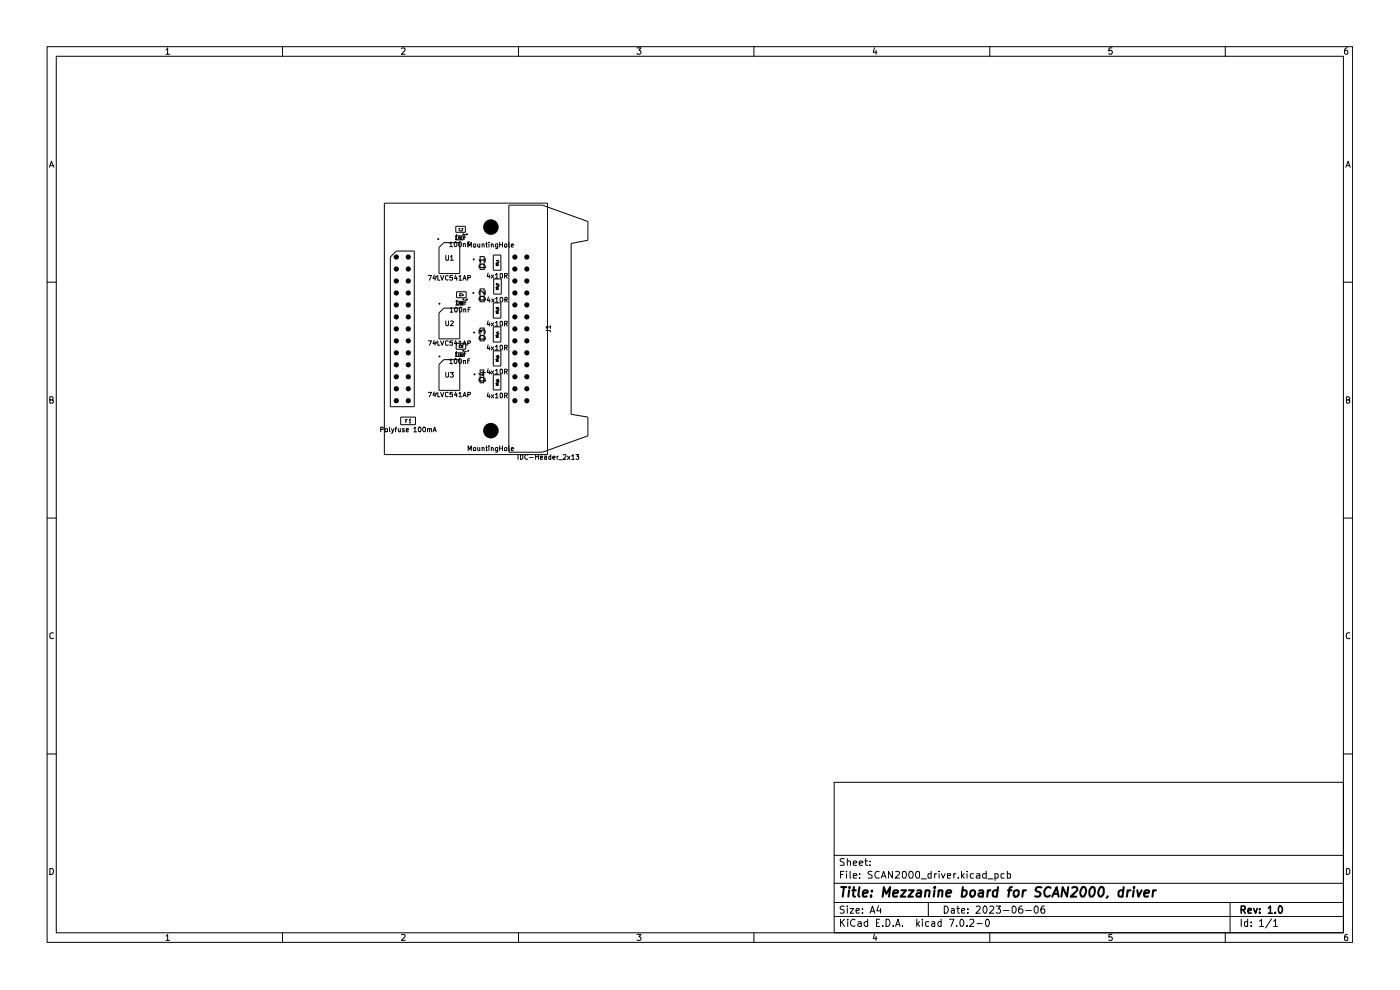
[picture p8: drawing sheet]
<svg xmlns="http://www.w3.org/2000/svg" width="297mm" height="210mm" viewBox="0 0 297 210" stroke-linecap="round" stroke-linejoin="round" font-family="sans-serif">
<g fill="none" stroke="#000" stroke-width=".21">
<path d="M10 9.9h276.9v190h-276.9zM11.9 11.9h273.1v186h-273.1zM35.2 10.6l.4-.4v1.3M35.2 11.5h.8M59.9 9.9v2M85.2 10.3l.5-.1 .2 .2-.1 .4-.6 .7h.7M110 9.9v2M135.1 10.2h.9l-.5 .5 .5 .2v.4l-.3 .2h-.4l-.2-.2M159.9 9.9v2M185.5 10.2l-.3 .9h.8M185.8 10.7v.8M210 9.9v2"/>
<path d="M235.9 10.2h-.6l-.1 .6 .2-.1h.3l.3 .2v.4l-.3 .2h-.3l-.2-.2M259.9 9.9v2M285.8 10.2h-.2l-.4 .3v.8l.3 .2 .4-.2-.1-.5-.3-.1-.3 .2M10.5 35.5l.4-1.3 .5 1.3M10.7 35.1h.6M285.5 35.5l.5-1.3 .4 1.3M285.7 35.1h.6M10 59.9h1.9M81.5 43.1h34.7v53.3h-34.7zM82.8 54.5l1.3-1.2h3.8v33h-5.1zM90.8 58.4h.7l-.4 1M92.1 58.3l-.2 .8h.6"/>
<path d="M92.3 58.8v.6M92.9 58.4v1h.4M93.5 58.4l.3 1 .3-1M94.1 51.5h3.4v6.5h-4.4v-5.5zM94.6 54.2l.1 1h.4l.1-.2v-.8M95.1 58.5l-.3-.1-.3 .3v.5l.3 .2 .3-.1M95.4 51.6l.3-.3v1M95.4 52.3h.6M95.6 54.5l.2-.3v1M95.6 55.2h.6M96 58.4h-.5l-.1 .5 .5-.1 .1 .5h-.6M96.4 51.4l.2-.1a.53 .53 0 0 1 .3 .5 .53 .53 0 0 1-.4 .5l-.2-.3z"/>
<path d="M96.6 50.1l.3-.3v1M96.6 50.8h.5M96.7 58.3l-.3 .8h.6M96.7 48h2v1.3h-2zM96.7 50h1.6v.9h-1.6zM96.9 58.8v.6M97.4 51.4l.2-.1 .3 .3v.6l-.2 .1-.3-.1zM97.4 58.7l.2-.3v1M97.4 59.4h.6M97.5 50.3h-.3v.3l.3 .1M97.5 50.1l.1 .7 .4-.1M97.7 48.5h-.3v.4h.3"/>
<path d="M97.7 50.4v-.2v.5M97.7 50.7h.2M97.9 48.5h.3v.1l-.4 .4h.4M98 50.1v.7M98.2 59.4l.3-1 .4 1M98.3 51.7h.4v.6M98.3 51.6v.7M98.3 59.1h.5M98.5 50.3h.3M99 49.8h-.5v1M99.2 58.9h.5l.1-.3-.6-.2v1M99.2 51.8h.4"/>
<path d="M99.3 52.4v-1l.4 .8 .3-.8v1M99.7 51.3h-.5v1M100.5 51.8h.4l-.1 .6h-.3zM101.3 51.7l.1 .7 .4-.1M101.8 51.7v.7M101.9 54.4h.8v2.7h-.8zM102.3 51.8l.2-.1 .2 .2v.5M102.3 51.7v.7M103 51.7h.4M103.2 51.4v1h.2M103.4 47.6v1M103.4 48.1h.5"/>
<path d="M103.5 57.9l-.1 .8h.6M103.7 51.4v.1M103.7 51.7v.7M103.8 58.3v.7M103.9 47.6v1M104.2 51.8l.3-.1 .1 .2v.5M104.2 51.7v.7M104.2 58.3l.5 .7M104.3 47.9l.3-.3v1M104.3 48.6h.6M104.6 54.1h1.7v3.2h-1.7zM104.7 58.3l-.5 .7"/>
<path d="M104.7 59.2h1.6v3.2h-1.6zM105.1 58.2l.3-.2v1M105.1 59h.6M105.3 55.6h.5l-.5 .3h.5M105.5 56.3v-.2h-.2v.2h.5M105.6 51.7v.9l-.1 .1h-.3M105.6 51.8l-.4-.1-.1 .3 .1 .4h.4M105.8 55.2h-.5l.1 .2M105.8 56.1l-.3 .2M105.8 55.1v.3M106 51.4v1M106 51.9h.6"/>
<path d="M106.2 58h.3l.1 .2v.6l-.2 .2-.3-.2zM106.6 51.4v1M107 58.5l.6-.1v-.3l-.6-.1v1M107.1 51.8h.4l-.1 .6h-.3zM107.3 58.5l.3 .5M107.9 51.4v.8l.2 .2M107.9 43.5h7.2l9.6 3.5v4l-3.5 .6v36.3l3.5 .6v4l-9.6 3.4h-7.2zM108.5 52.1l.5-.1-.2-.3-.3 .2v.3v.2h.4M285 59.9h1.9M90.8 72.3h.7l-.4 .9M92.1 72.2l-.2 .7h.6M92.3 72.6v.6"/>
<path d="M92.9 72.3v.9h.4M93.1 77.3l1-1h3.4v6.5h-4.4zM93.1 66.4l1-1h3.4v6.5h-4.4zM93.5 72.3l.3 .9 .3-.9M94.6 79v.8l.1 .2 .5-.2v-.8M94.6 68.1v.8l.1 .2 .5-.2v-.8M95.1 72.4l-.4-.1-.2 .2v.6l.2 .1 .4-.1M95.4 76.4l.3-.3v1M95.4 77.1h.6M95.5 79h.7l-.4 .3 .4 .3v.2l-.3 .2-.4-.1M95.5 65.4l.3-.2v1M95.5 66.2h.6"/>
<path d="M95.6 68.2l.3-.1 .3 .2-.7 .8h.7M96 72.3h-.5l-.1 .4h.6v.4h-.6M96.4 76.2l.1-.1a.52 .52 0 0 1 .5 .5 .52 .52 0 0 1-.4 .5l-.3-.4zM96.5 65.3l.1-.1a.52 .52 0 0 1 .5 .5 .52 .52 0 0 1-.4 .5l-.3-.4zM96.6 74.8l.3-.2v1M96.6 75.6h1.7v-.8h-1.6v.8M96.7 63.9l.2-.2v1M96.7 72.2l-.3 .7h.6M96.7 64.7h1.7v-.8h-1.5v.8M96.8 72.8h2v1.3h-2zM96.9 61.9h2v1.3h-2zM96.9 72.6v.6"/>
<path d="M97.4 76.2l.3-.1 .2 .2v.6l-.3 .2a.68 .68 0 0 1-.2-.9zM97.4 72.6l.2-.3v.9M97.4 73.2h.6M97.5 75.1h-.3v.2l.3 .1M97.5 65.2h.4l.1 .2v.6l-.3 .2-.3-.2zM97.6 64.1l-.3 .2 .3 .2M97.6 74.9v.6l.3 .1 .1-.2M97.7 64v.6l.3 .1 .1-.2M97.7 73.3l-.2-.1-.1 .2 .1 .3 .2-.1M97.7 64.1h.3l-.2 .2h.2v.2h-.3M97.8 75.1h-.1v.1h.2v.2h-.2M97.8 62.4l-.2-.1-.1 .1 .1 .4 .2-.1"/>
<path d="M98 74.9v.7M98.1 62.3l-.1 .3h.3M98.1 64v.7M98.2 73.2l-.3 .2v.2l.3 .1-.1-.3-.2 .1M98.2 73.2l.3-.9 .4 .9M98.3 62.4v.4M98.3 76.5h.4v.6M98.3 76.5v.6M98.3 73h.5M98.4 65.6l.4-.1v.7M98.4 65.5v.7M98.5 75h.3"/>
<path d="M98.6 64.1h.3M99 74.6h-.5v1M99.1 63.7h-.5v1M99.2 72.8l.5-.1v-.4h-.5v.9M99.2 76.5h.4M99.3 65.6h.4M99.7 76.1h-.5v1M99.8 65.2h-.5v1M101.9 78.5h.7v2.7h-.7zM101.9 61.3h.8v2.7h-.8zM101.9 69.6h.8v2.7h-.8zM103.5 78.2l-.1 .8h.6"/>
<path d="M103.5 73.1l-.1 .8h.6M103.5 68.1l-.1 .7h.6M103.6 63l-.2 .8h.6M103.8 63.4v.7M103.8 68.5v.7M103.8 73.6v.7M103.8 78.7v.6M104.2 78.7l.5 .6M104.2 73.6l.5 .7M104.2 68.5l.5 .7M104.3 63.4l.5 .7M104.6 64.3h1.7v3.2h-1.7z"/>
<path d="M104.6 69.3h1.7v3.3h-1.7zM104.6 74.4h1.7v3.2h-1.7zM104.6 79.5h1.7v3.2h-1.7zM104.7 78.7l-.5 .6M104.7 73.6l-.5 .7M104.7 68.5l-.5 .7M104.8 63.4l-.5 .7M105.1 78.6l.3-.3v1M105.1 73.5l.3-.3v1.1M105.1 68.4l.3-.2v1M105.1 79.3h.6M105.1 74.3h.6"/>
<path d="M105.1 69.2h.6M105.2 63.3l.2-.2v1M105.2 64.1h.5M105.3 75.9h.5l-.5 .3h.5M105.3 75.5v.1l.2 .1v-.2l.2-.1v.3M105.3 70.8h.5l-.5 .4h.5M105.3 65.7h.5l-.5 .4h.5M105.3 65.6v-.4l.2 .2 .2-.2v.4M105.3 60.7h.5l-.5 .3h.5M105.5 70.4h.3M105.5 76.7v-.3h-.2v.3h.5M105.5 71.6v-.3h-.2v.3h.5"/>
<path d="M105.5 66.5v-.3h-.2v.3h.5M105.5 61.4v-.2l-.2 .1v.1h.5M105.6 70.3v.4l-.4-.2M105.8 60.2v.3l-.3-.3h-.2l.1 .3M105.8 76.4l-.3 .2M105.8 71.3l-.3 .2M105.8 66.2l-.3 .2M105.8 61.2l-.3 .1M106.1 63.2l.2-.1a.52 .52 0 0 1 .4 .4 .52 .52 0 0 1-.4 .6l-.2-.3zM106.2 78.3h.3l.1 .2v.6l-.2 .2-.3-.2zM106.2 73.2h.3l.1 .2v.6l-.2 .3-.3-.3zM106.2 68.2h.3l.1 .1v.6l-.2 .3-.3-.3z"/>
<path d="M107 78.8l.6-.1v-.3l-.6-.1v1M107 73.7h.6v-.4l-.6-.1v1.1M107 68.7l.6-.1v-.4h-.6v1M107.1 63.6l.5-.1v-.3l-.5-.1v1M107.3 78.8l.3 .5M107.3 73.7l.3 .6M107.3 68.7l.3 .5M107.4 63.6l.2 .5M115.8 70.1h.9l.1 .3M116.8 69.3h-1l.3 .4M116.8 69.1v.6M10.6 84.8h.5l.2-.1v-.4l-.2-.1h-.5v1.3l.7-.1v-.3l-.2-.3"/>
<path d="M80.8 91.1h.4l.1-.4-.5-.1v1M81.7 91l.4-.1 .1 .6h-.5zM82.6 90.6v.8l.2 .2M83.1 90.9l.2 .7M83.6 90.9l-.4 1h-.1M83.8 90.9h.4M84.2 90.6l-.3 .2v.8M84.5 90.9v.5l.2 .2 .2-.1M84.9 90.9v.7M85 88.5h3.1v1.6h-3.1zM85.8 90.9h-.4l-.1 .2 .5 .2v.2h-.5M86.1 89.3h.2"/>
<path d="M86.2 91.3l.4-.1v-.3h-.4v.6h.4M86.5 88.9h-.4v.8M86.7 89.1l.3-.2v.8M86.7 89.7h.5M87.8 90.8l.3-.2v1M87.8 91.6h.6M88.8 90.7l.2-.1a.54 .54 0 0 1 .3 .5 .54 .54 0 0 1-.3 .5l-.3-.4zM89.9 90.6l.4 .2v.6l-.3 .2a.58 .58 0 0 1-.1-1zM90.7 91l.4-.1v.7M90.7 90.9v.7M90.8 83.2h.7l-.4 1M91.1 91.1l.1-.2h.3v.7"/>
<path d="M91.9 91.6l.3-1 .3 1M91.9 91.3h.6M92.1 83.1l-.2 .7h.6M92.3 83.5v.7M92.9 83.2v1h.4M93.5 83.2l.3 1 .3-1M95.1 83.3l-.4-.1-.2 .2v.6l.2 .2 .4-.1M96 83.2h-.5l-.1 .4h.6v.5h-.6M96.7 83.1l-.3 .7h.6M96.9 83.5v.7M97.4 83.5l.2-.3v1M97.4 84.2h.6"/>
<path d="M98.2 84.2l.3-1 .4 1M98.3 83.9h.5M99.2 83.7l.5-.1v-.4h-.5v1M99.3 95.6v-1l.4 .7 .3-.7v1M100.5 95h.4l-.1 .6h-.3zM101.3 94.9l.1 .7 .4-.1M101.8 94.9v.7M102.3 95l.2-.1 .2 .2v.5M102.3 94.9v.7M103 94.9h.4M103.2 94.6v1h.2M103.4 91.3h.5"/>
<path d="M103.4 90.8v1M103.5 83.3l-.1 .8h.6M103.7 94.6v.1M103.7 94.9v.7M103.8 83.7v.7M103.9 90.8v1M104.2 95l.3-.1 .1 .2v.5M104.2 94.9v.7M104.2 83.7l.5 .7M104.3 90.9l.2-.1 .4 .1v.4l-.6 .5h.6M104.7 83.7l-.5 .7M105.1 83.6l.3-.2v1"/>
<path d="M105.1 84.4h.6M105.3 81h.5l-.5 .3h.5M105.3 80.6v.1l.4 .1v-.3l-.2 .1v.2M105.5 81.7v-.2h-.2v.2h.5M105.6 94.9v.9l-.1 .1h-.3M105.6 95l-.4-.1-.1 .3 .1 .4h.4M105.8 81.5l-.3 .2M106 94.6v1M106 95.1h.6M106.2 83.4h.3l.1 .2v.6l-.2 .2-.3-.2zM106.6 94.6v1M107 83.9l.6-.1v-.3l-.6-.1v1"/>
<path d="M107.1 95h.4l-.1 .6h-.3zM107.3 83.9l.3 .5M107.9 94.6v.8l.2 .2M108.5 95.2h.5l-.2-.3-.3 .2v.3v.2h.4M109.9 96.4v1M110.4 96.4h.3l.2 .3v.5l-.3 .2h-.2zM111.9 96.5l-.4-.1-.2 .3v.5l.4 .2h.2M112.4 97h.7M113.6 96.4v1M113.6 96.9h.6M114.2 96.4v1M114.6 97.1l.5-.1v-.2h-.5v.6h.5"/>
<path d="M115.5 96.8h.4v.6M115.9 97l-.4 .1v.3h.4M116.8 96.8l-.4 .1v.5h.4M116.8 96.4v1M117.3 97.1l.5-.1-.1-.2-.4 .1v.4l.1 .1h.3M118.2 96.8v.6M118.4 96.8l-.2 .1M118.5 97.5h.8M119.5 96.5l.5-.1 .1 .5-.6 .5h.6M120.4 96.8l.5 .6M120.9 96.8l-.5 .6M121.2 96.7l.4-.3v1"/>
<path d="M121.2 97.4h.6M122.2 96.4h.6l-.4 .4 .4 .1v.5h-.6M285.7 84.8h.4l.2-.2-.2-.4h-.4v1.3l.6-.2v-.4l-.2-.1M10 109.9h1.9M285 109.9h1.9M11.3 134.3l-.3-.1-.4 .3v.7l.2 .3 .5-.1M286.3 134.3l-.2-.1a.74 .74 0 0 0-.3 1.3l.5-.1M10 159.9h1.9M285 159.9h1.9M177 165.9h108v32h-108zM10.6 184.2h.5l.2 .2v.9l-.4 .2h-.3zM35.2 198.5l.4-.3v1.3"/>
<path d="M35.2 199.5h.8M59.9 197.9v2M85.2 198.3l.5-.1 .2 .3-.1 .3-.6 .7h.7M110 197.9v2M135.1 198.2h.9l-.5 .5 .5 .3-.1 .4h-.8M159.9 197.9v2M177 194.4h108M177 191.4h108M177 187.4h108M177 181.4h108M178.3 195v1.5M178.3 185.5h.5"/>
<path d="M178.6 195.7l.6 .8M179.1 192.3a.6 .6 0 0 0-.9 .1l.2 .5 .7 .2v.4a.64 .64 0 0 1-.9 .1M179.1 184.8h-.8v1.5M179.1 182.2l-.5-.1-.4 .3 .1 .3 .8 .3v.5l-.9 .1M179.2 195l-.9 .8M179.6 184.8v.1M179.6 185.3v1M179.7 192.2v.2M179.7 182.7l.5-.1 .2 .2v.8M179.7 182.1v1.5M179.7 192.7v1M179.8 195v.2"/>
<path d="M179.8 195.5v1M180.3 192.7h.8l-.8 1h.8M180.3 184.8v1.3l.2 .2M181 185.8l.8-.1-.1-.4h-.6l-.1 .2 .1 .8h.6M181 183.1l.8-.1-.1-.3-.4-.1-.3 .2 .1 .8h.6M181.4 195.2v-.1a.71 .71 0 0 0-1 .6 .71 .71 0 0 0 1 .7v-.1M181.6 193.2l.7-.2v-.2l-.5-.1-.2 .3 .1 .6h.6M182 195.6h.6l.1 .9M182.3 183.1l.7-.1v-.3l-.5-.1-.2 .2 .1 .8h.6M182.4 186.2v.1M182.4 185.3v.2M182.7 195.8l-.5 .1-.3 .3 .3 .3 .5-.1"/>
<path d="M183 193.5v.2M183 192.8v.2M183.5 182.6h.6M183.6 182.1v1.3l.1 .2h.4M184.1 195.6a.52 .52 0 0 0-.8 .1l.2 .7h.6M184.1 195v1.5M184.6 193.7l.5-1.5 .5 1.5M184.6 183.5v.1M184.6 182.7v.1M184.7 193.3h.8M185 184.9l-.5-.1-.4 .3 .2 .3 .7 .4v.4l-.9 .1M185.5 198.1l-.3 .9h.8"/>
<path d="M185.8 198.6v.9M185.9 195.7h.4M186.3 192.1l-.3 1.1h.9M186.5 184.9a.74 .74 0 0 0-.9 .4 .74 .74 0 0 0 .3 1l.6-.1M186.6 195h-.7v1.5h.7M186.8 192.7v1M186.9 186.3l.5-1.5 .6 1.5M187.1 185.8h.7M187.3 196.3v.2M188 195a.77 .77 0 0 1 .8 .7 .77 .77 0 0 1-.8 .8zM189.3 184.8v1.5l-.8-1.5v1.5M189.5 196.3v.2"/>
<path d="M190 196.5l.5-1.5 .4 1.5M190 184.9h.8v.3l-.9 1.1h.9M190.1 196.1h.7M191.4 196.3v.2M191.5 184.9l.4-.1a.88 .88 0 0 1 .1 1.5h-.4l-.2-.3zM193 184.9l.3-.1a.88 .88 0 0 1 .2 1.5h-.5l-.1-.3-.1-.7zM194.4 184.9l.3-.1 .4 .3v.9l-.2 .3h-.4l-.2-.3-.1-.7zM194.5 195v1.5M194.6 195.9l.5 .6M195.1 195.5l-.6 .6M195.4 186.4h1.1M195.7 195v.2"/>
<path d="M195.7 195.5v1M196.9 191.4v3M197 195.6l-.4-.1-.3 .2 .1 .7h.6M197.5 184.8v1.5h-.6v-1h.6M197.7 195.6h.6v.9M198.3 195.8l-.5 .1-.2 .3 .2 .3 .5-.1M198.3 185.3v1M198.7 185.3h-.3l-.1 .3M199.2 184.8v.1M199.2 185.3v1M199.6 195.6l-.4-.1-.2 .2v.6l.2 .2 .4-.1M199.6 195v1.5"/>
<path d="M199.7 185.3l.4 1 .4-1M200.3 192.2a.77 .77 0 0 1 .9 .8 .77 .77 0 0 1-.9 .7zM201 185.8l.7-.1-.1-.4h-.6v1h.6M201.4 195h1l-.6 1.5M201.8 192.8h.6v.9M202.4 185.3v1M202.4 193l-.5 .1-.1 .3 .1 .3 .5-.1M202.8 185.3h-.4v.3M202.9 196.3v.2M202.9 192.7h.6M203.2 192.2v1.3l.3 .2M203.3 186.2v.1"/>
<path d="M203.7 195.2l.3-.2a.82 .82 0 0 1 .5 .7 .82 .82 0 0 1-.5 .8l-.3-.2-.1-.4zM204 193.2l.6-.2v-.2l-.4-.1-.2 .3v.6h.6M204 184.8v1.5M204.1 185.8l.5 .5M204.6 185.3l-.6 .5M205.1 196.3v.2M205.1 184.8v.1M205.1 185.3v1M205.3 193.5v.2M205.3 192.8v.2M205.7 195.2l.6-.2 .3 .4-.9 1.1h.9M206.5 185.3h-.5l-.2 .3 .2 .7h.5"/>
<path d="M207.1 192.4l.6-.2 .2 .4-.9 1.1h.9M207.2 185.3h.6l.1 .2v.8h-.7v-.5l.7-.1M207.3 195.9h1.1M208.9 192.2a.78 .78 0 0 1 .6 .6 .78 .78 0 0 1-.3 .7l-.3 .2-.3-.3a.99 .99 0 0 1 .3-1.2zM209.2 195.1l.2-.1a.89 .89 0 0 1 .3 1.4l-.2 .1a.89 .89 0 0 1-.3-1.4zM209.2 184.8v1.5h-.6l-.2-.3 .1-.6 .7-.1M209.5 186.4h1.1M210 192.4l.1-.2h.5l.2 .4-.9 1.1h.9M210 197.9v2M211.1 186.3l.6-.1v-.6l-.1-.3h-.5v1.5M211.3 192.2h1l-.6 .6h.3l.3 .2-.1 .5-.2 .2h-.5l-.2-.2M212.8 193.1h1.2"/>
<path d="M213 185.3h-.6l-.1 .3 .1 .7h.6M213.7 184.8v1.5h.6v-1h-.6M214.7 192.4l.4-.2a.82 .82 0 0 1 .5 .8 .82 .82 0 0 1-.5 .7l-.4-.3zM216.8 192.2a.68 .68 0 0 0-.7 .7v.5l.3 .3 .5-.2 .1-.5a.54 .54 0 0 0-.9 0M217.6 193.1h1.2M219.7 192.2l.5 .2v1l-.3 .3-.4-.3a.99 .99 0 0 1 .2-1.2zM221.6 192.2h-.4l-.1 .2a.99 .99 0 0 0 0 1.3l.5-.1 .1-.6-.3-.2h-.3l-.3 .2M235.9 198.2h-.6l-.1 .6h.7v.6h-.7M259.9 197.9v2M260.9 191.4v6.5M263.3 195v1.5M264.7 195.6l-.5-.1-.2 .2 .1 .7h.6"/>
<path d="M264.7 195v1.5M265.4 196.3v.2M265.4 195.6v.1M267.2 195.4l.4-.4v1.5M267.2 196.5h.9M269.7 194.9l-1.2 1.9M270.2 195.4l.4-.4v1.5M270.2 196.5h.8M285.7 184.2h.4l.2 .3v.7l-.4 .3h-.2zM285.8 198.2l-.4 .1-.2 .2v.9h.7v-.6l-.4-.1-.3 .1v.2"/>
</g>
<path d="M263.3 193h.8v-.7l-.8-.1v1.5M263.6 193l.6 .7M264.8 193.2l.6-.2v-.2l-.5-.1-.1 .3v.6h.6M265.9 192.7l.5 1 .3-1M267.2 193.5v.2M267.2 192.8v.2M269.1 192.6l.4-.4v1.5M269.1 193.7h.8M270.5 193.5v.2M271.4 192.3l.1-.1a.82 .82 0 0 1 .5 .8 .82 .82 0 0 1-.5 .7 1.1 1.1 0 0 1-.1-1.4z" fill="none" stroke="#000" stroke-width=".34"/>
<g fill="none" stroke="#000" stroke-width=".42">
<path d="M178.4 188.2h1.1M179 188.2l-.2 2M180.1 188.8l-.1 1.4M180.2 188.2v.1M180.8 188.8h.8M181.1 188.2l-.1 1.7 .1 .2 .3 .1M182.3 188.2l-.2 1.7 .2 .3M183.1 189.5l.9-.1v-.5l-.6-.1-.3 .3v1h.8M184.8 189.9v.3M185 188.9v.2M187.2 190.2l.3-2 .5 1.4 .8-1.4-.2 2M189.5 189.5l1-.1v-.5l-.6-.1-.4 .3v1h.8"/>
<path d="M191.2 188.8h1l-1.2 1.4h1.1M192.8 188.8h1l-1.1 1.4h1M194.6 188.9h.8l-.1 1.3M195.5 189.4h-.8l-.3 .5 .2 .3 .7-.1M196.4 189l.1-.1a.48 .48 0 0 1 .7 .2l-.1 1.1M196.4 188.8l-.2 1.4M198.2 188.8l-.1 1.4M198.3 188.2l-.1 .1h.2l-.1-.1-.1 .1M199.1 189l.3-.2 .5 .1v1.3M199.2 188.8l-.2 1.4M200.8 189.5l.9-.1v-.5l-.6-.1-.3 .3v1h.7M204.2 188.9l.6-.1 .3 .4-.1 .6-.2 .3h-.8"/>
<path d="M204.3 188.2l-.3 2M205.9 189l.4-.2 .5 .2-.1 .9a.52 .52 0 0 1-.8 .2l-.1-.3zM207.7 188.9h.8v1.3M208.6 189.4l-1 .1a.45 .45 0 0 0 .2 .7l.7-.1M209.6 188.8l-.2 1.4M210.1 188.8l-.6 .4M211.6 188.9a.77 .77 0 0 0-1 .3v.7a.6 .6 0 0 0 .9 .2M211.7 188.2l-.2 2M213.8 188.8h.8M214.7 188.2l-.5 .1v.1l-.3 1.8M215.2 189l.3-.2 .5 .1 .1 .9a.62 .62 0 0 1-.9 .3l-.2-.3zM217 188.8l-.1 1.4"/>
<path d="M217.6 188.8l-.4 .1-.2 .3M220.9 188.3a.79 .79 0 0 0-1.1 .3l-.1 .2 .1 .2a.95 .95 0 0 1 1 .6l-.3 .5h-.9M222.9 188.3a1.03 1.03 0 0 0-1.2 .3 1.03 1.03 0 0 0-.1 1.3 .66 .66 0 0 0 1.1 0M223.2 190.2l1-2 .4 2M223.5 189.6h.9M226.6 188.2l-.2 2-1-2-.2 2M227.5 188.3l.2-.1 .7 .1a.51 .51 0 0 1 0 .7l-1.3 1.2h1.2M229.5 188.3l.5-.1a.67 .67 0 0 1 .4 .7l-.4 1.2-.4 .1a1.29 1.29 0 0 1-.1-1.9zM231.4 188.3l.3-.1 .4 .1a1.63 1.63 0 0 1-.4 1.9l-.4-.1a1.45 1.45 0 0 1 .1-1.8zM233.3 188.3l.3-.1 .5 .1a1.52 1.52 0 0 1-.4 1.8l-.3 .1a1.29 1.29 0 0 1-.1-1.9zM235 190.1l-.3 .4M238.3 188.9a.77 .77 0 0 0-1 .3v.7a.6 .6 0 0 0 .8 .2"/>
<path d="M238.4 188.2l-.3 2M239.2 188.8l-.1 1.4M239.8 188.8l-.4 .1-.2 .3M240.5 188.8l-.2 1.4M240.6 188.2v.1M241.3 188.8l.2 1.4 .7-1.4M242.8 189.5l.9-.1v-.5l-.6-.1-.3 .3v1h.7M244.6 188.8l-.1 1.4M245.2 188.8l-.4 .1-.2 .3"/>
</g>
<path d="M101.7 56.3a.66 .66 0 0 1 .8-.3 .66 .66 0 0 1 .4 .8h-1.3zM102.9 55.2h-1.3l.4 .4M102.9 54.8v.8M101.6 70.7v-.7l.5 .4v-.3l.3-.1 .4 .1v.6M101.7 63.1a.66 .66 0 0 1 .8-.2 .66 .66 0 0 1 .4 .7h-1.3zM101.7 71.4a.66 .66 0 0 1 .8-.2 .66 .66 0 0 1 .4 .7h-1.3zM102.1 79h.8M102.5 78.8v.8l-.9-.3M102.9 61.7v.7l-.9-.7-.4 .2 .1 .5M101.6 80.3a.72 .72 0 0 1 .9-.2 .72 .72 0 0 1 .4 .7h-1.3z" fill="none" stroke="#000" stroke-width=".25"/>
<g fill="#000">
<path d="M92.4 58.5l.4 .2-.2 .2-.3-.2zM92.9 50.5l.3 .2-.1 .2-.3-.2zM98.2 49.5l.3 .2-.1 .2-.3-.2zM99 49.5l.3 .2-.1 .2-.4-.2zM100.4 54.8l.3 .2-.1 .2-.3-.2zM92.4 72.5l.4 .1-.2 .2-.3-.2zM93.1 75.4l.3 .2-.1 .2-.3-.2zM93.1 64.2l.3 .2-.1 .2-.3-.2zM98.2 74.2l.3 .2-.1 .2-.3-.2zM98.2 63.3l.3 .2-.1 .2-.3-.2zM99 63.3l.3 .2-.1 .2-.4-.2zM99.2 74.2l.3 .2-.1 .2-.3-.2z"/>
<path d="M100.3 62l.3 .1-.1 .2-.3-.2zM100.5 70.3l.3 .2-.1 .2-.3-.2zM100.6 79.2l.3 .2-.1 .2-.3-.2zM103.9 78.9l.3 .2-.1 .2-.3-.2zM92.4 83.3l.4 .2-.2 .2-.3-.2z"/>
<circle cx="84.1" cy="54.5" r=".55"/>
<circle cx="84.1" cy="57.1" r=".55"/>
<circle cx="84.1" cy="59.6" r=".55"/>
<circle cx="86.6" cy="54.5" r=".55"/>
<circle cx="86.6" cy="57.1" r=".55"/>
<circle cx="86.6" cy="59.6" r=".55"/>
<circle cx="104.1" cy="48.2" r="1.65"/>
<circle cx="109.2" cy="54.5" r=".55"/>
<circle cx="109.2" cy="57.1" r=".55"/>
<circle cx="109.2" cy="59.6" r=".55"/>
<circle cx="111.8" cy="54.5" r=".55"/>
<circle cx="111.8" cy="57.1" r=".55"/>
<circle cx="111.8" cy="59.6" r=".55"/>
<circle cx="84.1" cy="79.9" r=".55"/>
<circle cx="84.1" cy="67.2" r=".55"/>
<circle cx="84.1" cy="62.1" r=".55"/>
<circle cx="84.1" cy="69.8" r=".55"/>
<circle cx="84.1" cy="74.8" r=".55"/>
<circle cx="84.1" cy="64.7" r=".55"/>
<circle cx="84.1" cy="77.4" r=".55"/>
<circle cx="84.1" cy="72.3" r=".55"/>
<circle cx="86.6" cy="79.9" r=".55"/>
<circle cx="86.6" cy="67.2" r=".55"/>
<circle cx="86.6" cy="62.1" r=".55"/>
<circle cx="86.6" cy="69.8" r=".55"/>
<circle cx="86.6" cy="74.8" r=".55"/>
<circle cx="86.6" cy="77.4" r=".55"/>
<circle cx="86.6" cy="72.3" r=".55"/>
<circle cx="86.6" cy="64.7" r=".55"/>
<circle cx="109.2" cy="67.2" r=".55"/>
<circle cx="109.2" cy="79.9" r=".55"/>
<circle cx="109.2" cy="62.1" r=".55"/>
<circle cx="109.2" cy="69.8" r=".55"/>
<circle cx="109.2" cy="74.8" r=".55"/>
<circle cx="109.2" cy="64.7" r=".55"/>
<circle cx="109.2" cy="72.3" r=".55"/>
<circle cx="109.2" cy="77.4" r=".55"/>
<circle cx="111.8" cy="67.2" r=".55"/>
<circle cx="111.8" cy="79.9" r=".55"/>
<circle cx="111.8" cy="62.1" r=".55"/>
<circle cx="111.8" cy="69.8" r=".55"/>
<circle cx="111.8" cy="74.8" r=".55"/>
<circle cx="111.8" cy="64.7" r=".55"/>
<circle cx="111.8" cy="77.4" r=".55"/>
<circle cx="111.8" cy="72.3" r=".55"/>
<circle cx="84.1" cy="82.5" r=".55"/>
<circle cx="84.1" cy="85" r=".55"/>
<circle cx="86.6" cy="82.5" r=".55"/>
<circle cx="86.6" cy="85" r=".55"/>
<circle cx="104.1" cy="91.4" r="1.65"/>
<circle cx="109.2" cy="82.5" r=".55"/>
<circle cx="109.2" cy="85" r=".55"/>
<circle cx="111.8" cy="82.5" r=".55"/>
<circle cx="111.8" cy="85" r=".55"/>
</g>
</svg>
